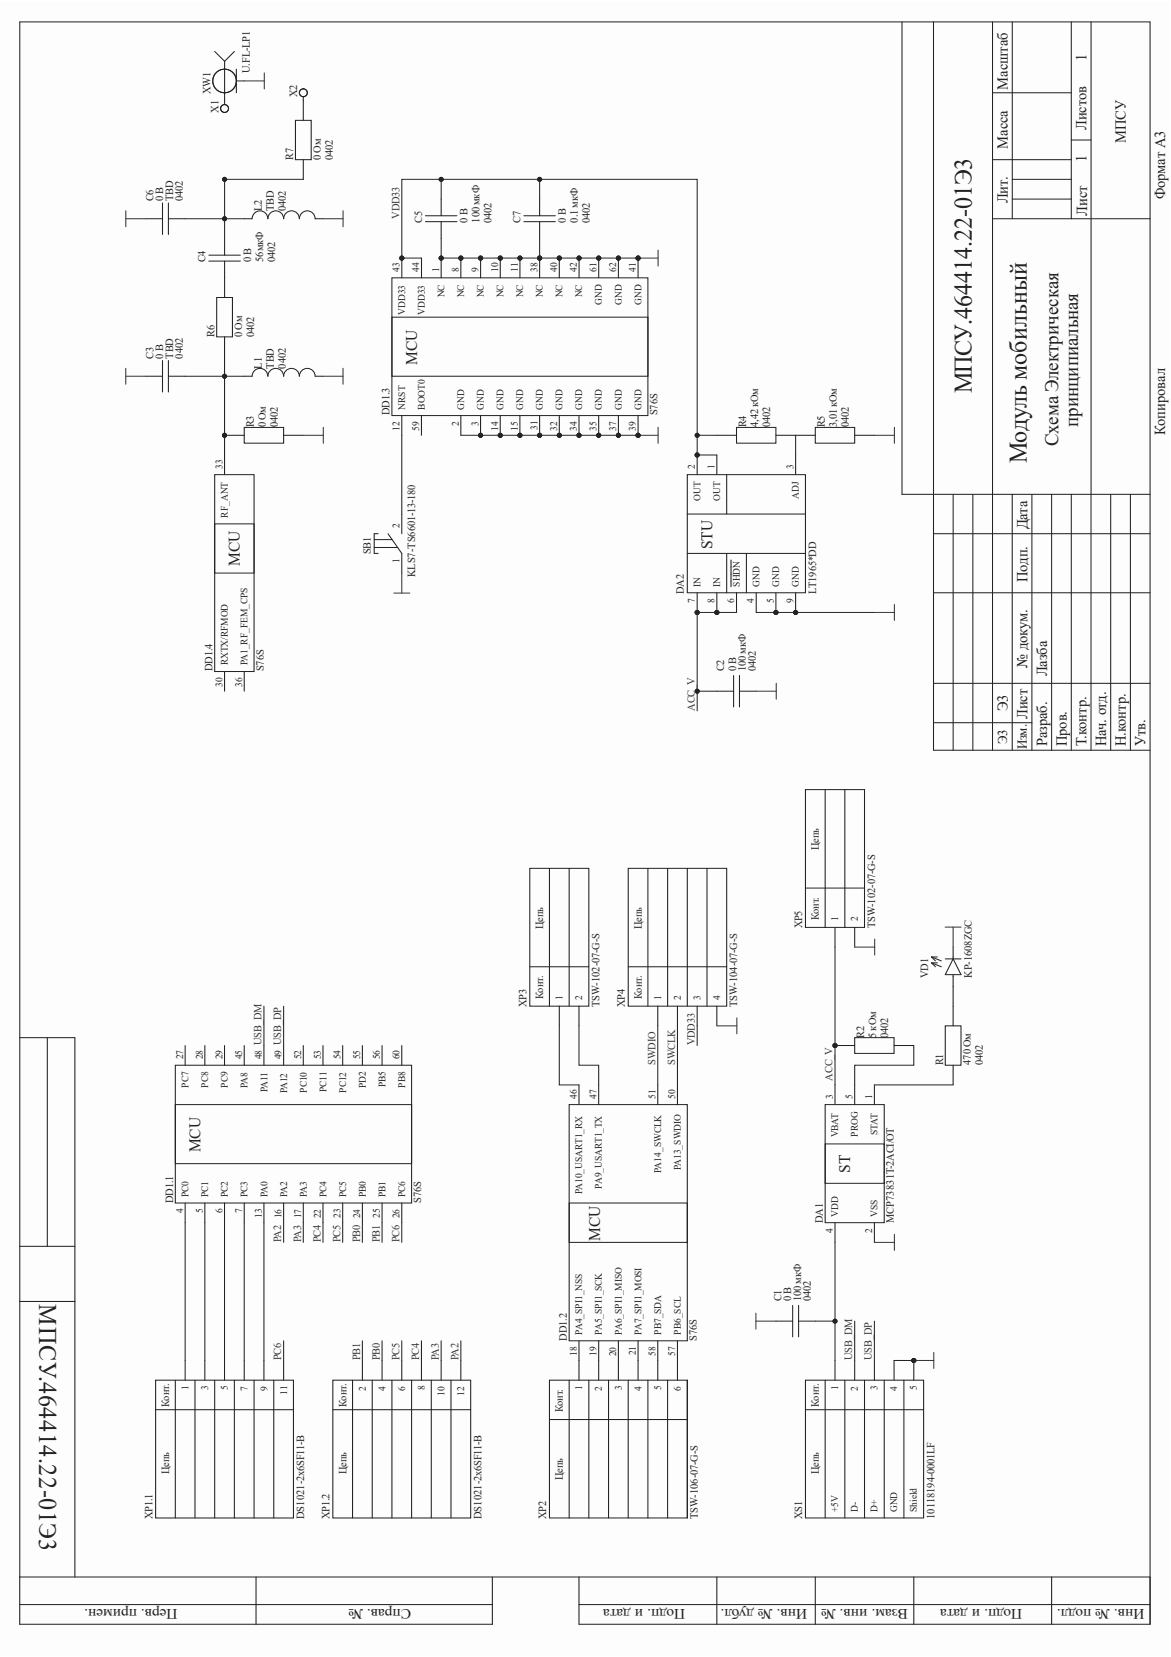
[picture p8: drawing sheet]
<svg xmlns="http://www.w3.org/2000/svg" width="210mm" height="297mm" viewBox="0 0 210 297" stroke-linecap="round" stroke-linejoin="round" font-family="sans-serif">
<defs><g id="words">
<g font-size="4.5" fill="#231f20">
<text x="174.2" y="70.5" transform="rotate(-90 174.2 70.5)">МПСУ.464414.22-01Э3</text>
<text x="184" y="83.1" transform="rotate(-90 184 83.1)">Модуль мобильный</text>
<text x="7" y="233.8" transform="rotate(90 7 233.8)">МПСУ.464414.22-01Э3</text>
</g>
<g font-size="3.6" fill="#231f20">
<text x="193.2" y="76.5" transform="rotate(-90 193.2 76.5)">принципиальная</text>
<text x="189.7" y="80" transform="rotate(-90 189.7 80)">СхемаЭлектрическая</text>
</g>
<g font-size="2.9" fill="#231f20">
<text x="74.8" y="65.5" transform="rotate(-90 74.8 65.5)">MCU</text>
<text x="43" y="101.4" transform="rotate(-90 43 101.4)">MCU</text>
<text x="127.7" y="98.4" transform="rotate(-90 127.7 98.4)">STU</text>
<text x="35.9" y="206.6" transform="rotate(-90 35.9 206.6)">MCU</text>
<text x="152.4" y="210.2" transform="rotate(-90 152.4 210.2)">ST</text>
<text x="107.6" y="222.5" transform="rotate(-90 107.6 222.5)">MCU</text>
</g>
<g font-size="2.7" fill="#231f20">
<text x="194.7" y="11" transform="rotate(-90 194.7 11)">1</text>
<text x="180.6" y="16" transform="rotate(-90 180.6 16)">Масштаб</text>
<text x="194.7" y="23.3" transform="rotate(-90 194.7 23.3)">Листов</text>
<text x="180.6" y="26.7" transform="rotate(-90 180.6 26.7)">Масса</text>
<text x="194.7" y="29" transform="rotate(-90 194.7 29)">1</text>
<text x="201.8" y="25.7" transform="rotate(-90 201.8 25.7)">МПСУ</text>
<text x="208.8" y="35.7" transform="rotate(-90 208.8 35.7)">Формат А3</text>
<text x="180.6" y="36.4" transform="rotate(-90 180.6 36.4)">Лит.</text>
<text x="194.9" y="38.7" transform="rotate(-90 194.9 38.7)">Лист</text>
<text x="208.8" y="78" transform="rotate(-90 208.8 78)">Копировал</text>
<text x="184.2" y="94.9" transform="rotate(-90 184.2 94.9)">Дата</text>
<text x="184.2" y="104.4" transform="rotate(-90 184.2 104.4)">Подп.</text>
<text x="184.2" y="119.7" transform="rotate(-90 184.2 119.7)">№ докум.</text>
<text x="187.7" y="121.3" transform="rotate(-90 187.7 121.3)">Лазба</text>
<text x="180.6" y="127.5" transform="rotate(-90 180.6 127.5)">Э3</text>
<text x="184.2" y="128.9" transform="rotate(-90 184.2 128.9)">Лист</text>
<text x="187.7" y="133.8" transform="rotate(-90 187.7 133.8)">Разраб.</text>
<text x="191.2" y="133.8" transform="rotate(-90 191.2 133.8)">Пров.</text>
<text x="194.7" y="133.8" transform="rotate(-90 194.7 133.8)">Т.контр.</text>
<text x="198.3" y="133.8" transform="rotate(-90 198.3 133.8)">Нач. отд.</text>
<text x="201.8" y="133.8" transform="rotate(-90 201.8 133.8)">Н.контр.</text>
<text x="205.3" y="133.8" transform="rotate(-90 205.3 133.8)">Утв.</text>
</g>
<g font-size="2.6" fill="#231f20">
<text x="31.8" y="288.5" transform="rotate(-180 31.8 288.5)">Перв. примен.</text>
<text x="73.7" y="288.5" transform="rotate(-180 73.7 288.5)">Справ. №</text>
<text x="122.8" y="288.5" transform="rotate(-180 122.8 288.5)">Подп. и дата</text>
<text x="144.7" y="288.5" transform="rotate(-180 144.7 288.5)">Инв. № дубл.</text>
<text x="162.8" y="288.5" transform="rotate(-180 162.8 288.5)">Взам. инв. №</text>
<text x="183.2" y="288.5" transform="rotate(-180 183.2 288.5)">Подп. и дата</text>
<text x="205.1" y="288.5" transform="rotate(-180 205.1 288.5)">Инв. № подл.</text>
</g>
<g font-size="2.5" fill="#231f20">
<text x="180.5" y="133.3" transform="rotate(-90 180.5 133.3)">Э3</text>
<text x="184" y="134.4" transform="rotate(-90 184 134.4)">Изм.</text>
</g>
<g font-size="2" fill="#231f20">
<text x="37.7" y="16.8" transform="rotate(-90 37.7 16.8)">XW1</text>
<text x="44.8" y="13.1" transform="rotate(-90 44.8 13.1)">U.FL-LP1</text>
<text x="53.3" y="17.4" transform="rotate(-90 53.3 17.4)">X2</text>
<text x="39.2" y="20.2" transform="rotate(-90 39.2 20.2)">X1</text>
<text x="52.5" y="28.7" transform="rotate(-90 52.5 28.7)">R7</text>
<text x="57.5" y="28.7" transform="rotate(-90 57.5 28.7)">0 Ом</text>
<text x="59.7" y="28.7" transform="rotate(-90 59.7 28.7)">0402</text>
<text x="27.5" y="36.1" transform="rotate(-90 27.5 36.1)">C6</text>
<text x="29.2" y="36.1" transform="rotate(-90 29.2 36.1)">0 В</text>
<text x="31" y="36.1" transform="rotate(-90 31 36.1)">TBD</text>
<text x="32.8" y="36.1" transform="rotate(-90 32.8 36.1)">0402</text>
<text x="46.9" y="37.8" transform="rotate(-90 46.9 37.8)">L2</text>
<text x="49.1" y="37.8" transform="rotate(-90 49.1 37.8)">TBD</text>
<text x="51.2" y="37.8" transform="rotate(-90 51.2 37.8)">0402</text>
<text x="75.7" y="39.9" transform="rotate(-90 75.7 39.9)">C5</text>
<text x="83.8" y="39.9" transform="rotate(-90 83.8 39.9)">0 В</text>
<text x="86" y="39.9" transform="rotate(-90 86 39.9)">100мкФ</text>
<text x="88.1" y="39.9" transform="rotate(-90 88.1 39.9)">0402</text>
<text x="93.3" y="39.9" transform="rotate(-90 93.3 39.9)">C7</text>
<text x="101.4" y="39.9" transform="rotate(-90 101.4 39.9)">0 В</text>
<text x="103.6" y="39.9" transform="rotate(-90 103.6 39.9)">0.1 мкФ</text>
<text x="105.7" y="39.9" transform="rotate(-90 105.7 39.9)">0402</text>
<text x="36.8" y="47" transform="rotate(-90 36.8 47)">C4</text>
<text x="45" y="47" transform="rotate(-90 45 47)">0 В</text>
<text x="47.2" y="47" transform="rotate(-90 47.2 47)">56мкФ</text>
<text x="49.3" y="47" transform="rotate(-90 49.3 47)">0402</text>
<text x="27.5" y="64.3" transform="rotate(-90 27.5 64.3)">C3</text>
<text x="29.2" y="64.3" transform="rotate(-90 29.2 64.3)">0 В</text>
<text x="31" y="64.3" transform="rotate(-90 31 64.3)">TBD</text>
<text x="32.8" y="64.3" transform="rotate(-90 32.8 64.3)">0402</text>
<text x="38.4" y="60.4" transform="rotate(-90 38.4 60.4)">R6</text>
<text x="43.4" y="60.4" transform="rotate(-90 43.4 60.4)">0 Ом</text>
<text x="45.5" y="60.4" transform="rotate(-90 45.5 60.4)">0402</text>
<text x="46.9" y="66.1" transform="rotate(-90 46.9 66.1)">L1</text>
<text x="49.1" y="66.1" transform="rotate(-90 49.1 66.1)">TBD</text>
<text x="51.2" y="66.1" transform="rotate(-90 51.2 66.1)">0402</text>
<text x="45.5" y="76.6" transform="rotate(-90 45.5 76.6)">R3</text>
<text x="47.6" y="76.6" transform="rotate(-90 47.6 76.6)">0 Ом</text>
<text x="49.8" y="76.6" transform="rotate(-90 49.8 76.6)">0402</text>
<text x="69.8" y="74.5" transform="rotate(-90 69.8 74.5)">DD1.3</text>
<text x="117.9" y="74.5" transform="rotate(-90 117.9 74.5)">S76S</text>
<text x="133.8" y="76.6" transform="rotate(-90 133.8 76.6)">R4</text>
<text x="135.9" y="76.6" transform="rotate(-90 135.9 76.6)">4,42кОм</text>
<text x="138.1" y="76.6" transform="rotate(-90 138.1 76.6)">0402</text>
<text x="147.9" y="76.6" transform="rotate(-90 147.9 76.6)">R5</text>
<text x="150" y="76.6" transform="rotate(-90 150 76.6)">3,01кОм</text>
<text x="152.2" y="76.6" transform="rotate(-90 152.2 76.6)">0402</text>
<text x="66.5" y="99.4" transform="rotate(-90 66.5 99.4)">SB1</text>
<text x="74.4" y="103.5" transform="rotate(-90 74.4 103.5)">KLS7-TS6601-13-180</text>
<text x="122.6" y="106.5" transform="rotate(-90 122.6 106.5)">DA2</text>
<text x="146.3" y="106.5" transform="rotate(-90 146.3 106.5)">LT1965*DD</text>
<text x="38.1" y="120.4" transform="rotate(-90 38.1 120.4)">DD1.4</text>
<text x="47.3" y="120.4" transform="rotate(-90 47.3 120.4)">S76S</text>
<text x="129.8" y="120.4" transform="rotate(-90 129.8 120.4)">C2</text>
<text x="132" y="120.4" transform="rotate(-90 132 120.4)">0 В</text>
<text x="133.7" y="120.4" transform="rotate(-90 133.7 120.4)">100мкФ</text>
<text x="135.5" y="120.4" transform="rotate(-90 135.5 120.4)">0402</text>
<text x="146.8" y="152.5" transform="rotate(-90 146.8 152.5)">Цепь</text>
<text x="97.4" y="166.6" transform="rotate(-90 97.4 166.6)">Цепь</text>
<text x="115.1" y="166.6" transform="rotate(-90 115.1 166.6)">Цепь</text>
<text x="143.8" y="166.4" transform="rotate(-90 143.8 166.4)">XP5</text>
<text x="146.8" y="165" transform="rotate(-90 146.8 165)">Конт.</text>
<text x="156.9" y="166.4" transform="rotate(-90 156.9 166.4)">TSW-102-07-G-S</text>
<text x="97.4" y="179.1" transform="rotate(-90 97.4 179.1)">Конт.</text>
<text x="115.1" y="179.1" transform="rotate(-90 115.1 179.1)">Конт.</text>
<text x="166.3" y="175.3" transform="rotate(-90 166.3 175.3)">VD1</text>
<text x="174.2" y="175.3" transform="rotate(-90 174.2 175.3)">KP-1608ZGC</text>
<text x="94.4" y="180.5" transform="rotate(-90 94.4 180.5)">XP3</text>
<text x="107.5" y="180.5" transform="rotate(-90 107.5 180.5)">TSW-102-07-G-S</text>
<text x="112" y="180.5" transform="rotate(-90 112 180.5)">XP4</text>
<text x="132.2" y="180.5" transform="rotate(-90 132.2 180.5)">TSW-104-07-G-S</text>
<text x="154.9" y="186" transform="rotate(-90 154.9 186)">R2</text>
<text x="157.1" y="186" transform="rotate(-90 157.1 186)">5 кОм</text>
<text x="159.2" y="186" transform="rotate(-90 159.2 186)">0402</text>
<text x="169" y="190.9" transform="rotate(-90 169 190.9)">R1</text>
<text x="174" y="190.9" transform="rotate(-90 174 190.9)">470Ом</text>
<text x="176.1" y="190.9" transform="rotate(-90 176.1 190.9)">0402</text>
<text x="31" y="215.7" transform="rotate(-90 31 215.7)">DD1.1</text>
<text x="75.5" y="215.7" transform="rotate(-90 75.5 215.7)">S76S</text>
<text x="147.5" y="219.2" transform="rotate(-90 147.5 219.2)">DA1</text>
<text x="160.2" y="219.2" transform="rotate(-90 160.2 219.2)">MCP73831T-2ACI/OT</text>
<text x="140.1" y="233.3" transform="rotate(-90 140.1 233.3)">C1</text>
<text x="141.8" y="233.3" transform="rotate(-90 141.8 233.3)">0 В</text>
<text x="143.6" y="233.3" transform="rotate(-90 143.6 233.3)">100мкФ</text>
<text x="145.4" y="233.3" transform="rotate(-90 145.4 233.3)">0402</text>
<text x="101.6" y="240.4" transform="rotate(-90 101.6 240.4)">DD1.2</text>
<text x="124.9" y="240.4" transform="rotate(-90 124.9 240.4)">S76S</text>
<text x="30.3" y="252.2" transform="rotate(-90 30.3 252.2)">Конт.</text>
<text x="62.1" y="252.2" transform="rotate(-90 62.1 252.2)">Конт.</text>
<text x="100.9" y="253.2" transform="rotate(-90 100.9 253.2)">Конт.</text>
<text x="146.8" y="252.2" transform="rotate(-90 146.8 252.2)">Конт.</text>
<text x="30.3" y="264.3" transform="rotate(-90 30.3 264.3)">Цепь</text>
<text x="62.1" y="264.3" transform="rotate(-90 62.1 264.3)">Цепь</text>
<text x="100.9" y="265.4" transform="rotate(-90 100.9 265.4)">Цепь</text>
<text x="146.8" y="264.3" transform="rotate(-90 146.8 264.3)">Цепь</text>
<text x="27.3" y="272.3" transform="rotate(-90 27.3 272.3)">XP1.1</text>
<text x="54.5" y="272.3" transform="rotate(-90 54.5 272.3)">DS1021-2x6SF11-B</text>
<text x="59.1" y="272.3" transform="rotate(-90 59.1 272.3)">XP1.2</text>
<text x="86.3" y="272.3" transform="rotate(-90 86.3 272.3)">DS1021-2x6SF11-B</text>
<text x="97.9" y="272.3" transform="rotate(-90 97.9 272.3)">XP2</text>
<text x="125.1" y="272.3" transform="rotate(-90 125.1 272.3)">TSW-106-07-G-S</text>
<text x="143.8" y="272.3" transform="rotate(-90 143.8 272.3)">XS1</text>
<text x="167.5" y="272.3" transform="rotate(-90 167.5 272.3)">10118194-0001LF</text>
</g>
<g font-size="2" fill="#363536">
<text x="71.6" y="39.2" transform="rotate(-90 71.6 39.2)">VDD33</text>
<text x="124.6" y="127.4" transform="rotate(-90 124.6 127.4)">ACC_V</text>
<text x="117.5" y="190.9" transform="rotate(-90 117.5 190.9)">SWDIO</text>
<text x="121" y="190.9" transform="rotate(-90 121 190.9)">SWCLK</text>
<text x="124.6" y="187.4" transform="rotate(-90 124.6 187.4)">VDD33</text>
<text x="149.3" y="193.7" transform="rotate(-90 149.3 193.7)">ACC_V</text>
<text x="50.4" y="222.7" transform="rotate(-90 50.4 222.7)">PA2</text>
<text x="54" y="222.7" transform="rotate(-90 54 222.7)">PA3</text>
<text x="57.5" y="222.7" transform="rotate(-90 57.5 222.7)">PC4</text>
<text x="61" y="222.7" transform="rotate(-90 61 222.7)">PC5</text>
<text x="64.6" y="222.7" transform="rotate(-90 64.6 222.7)">PB0</text>
<text x="68.1" y="222.7" transform="rotate(-90 68.1 222.7)">PB1</text>
<text x="71.6" y="222.7" transform="rotate(-90 71.6 222.7)">PC6</text>
<text x="50.4" y="243.9" transform="rotate(-90 50.4 243.9)">PC6</text>
<text x="64.6" y="243.9" transform="rotate(-90 64.6 243.9)">PB1</text>
<text x="68.1" y="243.9" transform="rotate(-90 68.1 243.9)">PB0</text>
<text x="71.6" y="243.9" transform="rotate(-90 71.6 243.9)">PC5</text>
<text x="75.1" y="243.9" transform="rotate(-90 75.1 243.9)">PC4</text>
<text x="78.7" y="243.9" transform="rotate(-90 78.7 243.9)">PA3</text>
<text x="82.2" y="243.9" transform="rotate(-90 82.2 243.9)">PA2</text>
<text x="152.8" y="243.9" transform="rotate(-90 152.8 243.9)">USB_DM</text>
<text x="156.3" y="243.9" transform="rotate(-90 156.3 243.9)">USB_DP</text>
</g>
<g font-size="1.8" fill="#231f20">
<text x="71.6" y="48.7" transform="rotate(-90 71.6 48.7)">43</text>
<text x="75.1" y="48.7" transform="rotate(-90 75.1 48.7)">44</text>
<text x="78.7" y="48.7" transform="rotate(-90 78.7 48.7)">1</text>
<text x="79.7" y="53.3" transform="rotate(-90 79.7 53.3)">NC</text>
<text x="82.2" y="48.7" transform="rotate(-90 82.2 48.7)">8</text>
<text x="83.2" y="53.3" transform="rotate(-90 83.2 53.3)">NC</text>
<text x="85.8" y="48.7" transform="rotate(-90 85.8 48.7)">9</text>
<text x="86.7" y="53.3" transform="rotate(-90 86.7 53.3)">NC</text>
<text x="89.3" y="48.7" transform="rotate(-90 89.3 48.7)">10</text>
<text x="90.3" y="53.3" transform="rotate(-90 90.3 53.3)">NC</text>
<text x="92.8" y="48.7" transform="rotate(-90 92.8 48.7)">11</text>
<text x="93.8" y="53.3" transform="rotate(-90 93.8 53.3)">NC</text>
<text x="96.4" y="48.7" transform="rotate(-90 96.4 48.7)">38</text>
<text x="97.3" y="53.3" transform="rotate(-90 97.3 53.3)">NC</text>
<text x="99.9" y="48.7" transform="rotate(-90 99.9 48.7)">40</text>
<text x="100.8" y="53.3" transform="rotate(-90 100.8 53.3)">NC</text>
<text x="103.4" y="48.7" transform="rotate(-90 103.4 48.7)">42</text>
<text x="104.4" y="53.3" transform="rotate(-90 104.4 53.3)">NC</text>
<text x="106.9" y="48.7" transform="rotate(-90 106.9 48.7)">61</text>
<text x="110.5" y="48.7" transform="rotate(-90 110.5 48.7)">62</text>
<text x="114" y="48.7" transform="rotate(-90 114 48.7)">41</text>
<text x="72.6" y="56.4" transform="rotate(-90 72.6 56.4)">VDD33</text>
<text x="76.2" y="56.4" transform="rotate(-90 76.2 56.4)">VDD33</text>
<text x="107.9" y="54.6" transform="rotate(-90 107.9 54.6)">GND</text>
<text x="111.5" y="54.6" transform="rotate(-90 111.5 54.6)">GND</text>
<text x="115" y="54.6" transform="rotate(-90 115 54.6)">GND</text>
<text x="71.6" y="77.3" transform="rotate(-90 71.6 77.3)">12</text>
<text x="72.6" y="73.5" transform="rotate(-90 72.6 73.5)">NRST</text>
<text x="75.1" y="77.3" transform="rotate(-90 75.1 77.3)">59</text>
<text x="76.2" y="73.5" transform="rotate(-90 76.2 73.5)">BOOT0</text>
<text x="82.2" y="76.4" transform="rotate(-90 82.2 76.4)">2</text>
<text x="83.2" y="73.5" transform="rotate(-90 83.2 73.5)">GND</text>
<text x="85.8" y="76.3" transform="rotate(-90 85.8 76.3)">3</text>
<text x="86.7" y="73.5" transform="rotate(-90 86.7 73.5)">GND</text>
<text x="89.3" y="77.3" transform="rotate(-90 89.3 77.3)">14</text>
<text x="90.3" y="73.5" transform="rotate(-90 90.3 73.5)">GND</text>
<text x="92.8" y="77.2" transform="rotate(-90 92.8 77.2)">15</text>
<text x="93.8" y="73.5" transform="rotate(-90 93.8 73.5)">GND</text>
<text x="96.4" y="77.1" transform="rotate(-90 96.4 77.1)">31</text>
<text x="97.3" y="73.5" transform="rotate(-90 97.3 73.5)">GND</text>
<text x="99.9" y="77.3" transform="rotate(-90 99.9 77.3)">32</text>
<text x="100.8" y="73.5" transform="rotate(-90 100.8 73.5)">GND</text>
<text x="103.4" y="77.3" transform="rotate(-90 103.4 77.3)">34</text>
<text x="104.4" y="73.5" transform="rotate(-90 104.4 73.5)">GND</text>
<text x="106.9" y="77.2" transform="rotate(-90 106.9 77.2)">35</text>
<text x="107.9" y="73.5" transform="rotate(-90 107.9 73.5)">GND</text>
<text x="110.5" y="77.3" transform="rotate(-90 110.5 77.3)">37</text>
<text x="111.5" y="73.5" transform="rotate(-90 111.5 73.5)">GND</text>
<text x="114" y="77.3" transform="rotate(-90 114 77.3)">39</text>
<text x="115" y="73.5" transform="rotate(-90 115 73.5)">GND</text>
<text x="39.9" y="84" transform="rotate(-90 39.9 84)">33</text>
<text x="124.6" y="84" transform="rotate(-90 124.6 84)">2</text>
<text x="125.6" y="89.8" transform="rotate(-90 125.6 89.8)">OUT</text>
<text x="128.1" y="84" transform="rotate(-90 128.1 84)">1</text>
<text x="129.1" y="89.8" transform="rotate(-90 129.1 89.8)">OUT</text>
<text x="142.3" y="84" transform="rotate(-90 142.3 84)">3</text>
<text x="143.2" y="89.4" transform="rotate(-90 143.2 89.4)">ADJ</text>
<text x="40.8" y="92.8" transform="rotate(-90 40.8 92.8)">RF_ANT</text>
<text x="71.6" y="94.6" transform="rotate(-90 71.6 94.6)">2</text>
<text x="71.6" y="101" transform="rotate(-90 71.6 101)">1</text>
<text x="125.6" y="105.2" transform="rotate(-90 125.6 105.2)">IN</text>
<text x="129.1" y="105.2" transform="rotate(-90 129.1 105.2)">IN</text>
<text x="132.6" y="105.2" transform="rotate(-90 132.6 105.2)">SHDN</text>
<text x="136.2" y="105.2" transform="rotate(-90 136.2 105.2)">GND</text>
<text x="139.7" y="105.2" transform="rotate(-90 139.7 105.2)">GND</text>
<text x="143.2" y="105.2" transform="rotate(-90 143.2 105.2)">GND</text>
<text x="124.6" y="108.1" transform="rotate(-90 124.6 108.1)">7</text>
<text x="128.1" y="108.1" transform="rotate(-90 128.1 108.1)">8</text>
<text x="131.6" y="108.1" transform="rotate(-90 131.6 108.1)">6</text>
<text x="135.1" y="108.2" transform="rotate(-90 135.1 108.2)">4</text>
<text x="138.7" y="108.1" transform="rotate(-90 138.7 108.1)">5</text>
<text x="142.3" y="108.1" transform="rotate(-90 142.3 108.1)">9</text>
<text x="40.8" y="119.3" transform="rotate(-90 40.8 119.3)">RXTX/RFMOD</text>
<text x="44.4" y="119.3" transform="rotate(-90 44.4 119.3)">PA1_RF_FEM_CPS</text>
<text x="39.9" y="123.2" transform="rotate(-90 39.9 123.2)">30</text>
<text x="43.4" y="123.2" transform="rotate(-90 43.4 123.2)">36</text>
<text x="150.3" y="165.2" transform="rotate(-90 150.3 165.2)">1</text>
<text x="153.8" y="165.2" transform="rotate(-90 153.8 165.2)">2</text>
<text x="100.8" y="179.3" transform="rotate(-90 100.8 179.3)">1</text>
<text x="104.4" y="179.3" transform="rotate(-90 104.4 179.3)">2</text>
<text x="118.5" y="179.3" transform="rotate(-90 118.5 179.3)">1</text>
<text x="122.1" y="179.3" transform="rotate(-90 122.1 179.3)">2</text>
<text x="125.6" y="179.3" transform="rotate(-90 125.6 179.3)">3</text>
<text x="129.1" y="179.3" transform="rotate(-90 129.1 179.3)">4</text>
<text x="32.8" y="189.9" transform="rotate(-90 32.8 189.9)">27</text>
<text x="36.3" y="189.9" transform="rotate(-90 36.3 189.9)">28</text>
<text x="39.9" y="189.9" transform="rotate(-90 39.9 189.9)">29</text>
<text x="43.4" y="189.9" transform="rotate(-90 43.4 189.9)">45</text>
<text x="46.9" y="189.9" transform="rotate(-90 46.9 189.9)">48 USB_DM</text>
<text x="50.5" y="189.9" transform="rotate(-90 50.5 189.9)">49 USB_DP</text>
<text x="54" y="189.9" transform="rotate(-90 54 189.9)">52</text>
<text x="57.5" y="189.9" transform="rotate(-90 57.5 189.9)">53</text>
<text x="61" y="189.9" transform="rotate(-90 61 189.9)">54</text>
<text x="64.6" y="189.9" transform="rotate(-90 64.6 189.9)">55</text>
<text x="68.1" y="189.9" transform="rotate(-90 68.1 189.9)">56</text>
<text x="71.6" y="189.9" transform="rotate(-90 71.6 189.9)">60</text>
<text x="33.8" y="195" transform="rotate(-90 33.8 195)">PC7</text>
<text x="37.3" y="195" transform="rotate(-90 37.3 195)">PC8</text>
<text x="40.8" y="195" transform="rotate(-90 40.8 195)">PC9</text>
<text x="44.4" y="195.1" transform="rotate(-90 44.4 195.1)">PA8</text>
<text x="47.9" y="195.8" transform="rotate(-90 47.9 195.8)">PA11</text>
<text x="51.5" y="196" transform="rotate(-90 51.5 196)">PA12</text>
<text x="55" y="195.9" transform="rotate(-90 55 195.9)">PC10</text>
<text x="58.5" y="195.8" transform="rotate(-90 58.5 195.8)">PC11</text>
<text x="62" y="195.9" transform="rotate(-90 62 195.9)">PC12</text>
<text x="65.6" y="195.1" transform="rotate(-90 65.6 195.1)">PD2</text>
<text x="69.1" y="194.9" transform="rotate(-90 69.1 194.9)">PB5</text>
<text x="72.6" y="195" transform="rotate(-90 72.6 195)">PB8</text>
<text x="103.4" y="197" transform="rotate(-90 103.4 197)">46</text>
<text x="106.9" y="197" transform="rotate(-90 106.9 197)">47</text>
<text x="117.5" y="197" transform="rotate(-90 117.5 197)">51</text>
<text x="121" y="197" transform="rotate(-90 121 197)">50</text>
<text x="149.3" y="197" transform="rotate(-90 149.3 197)">3</text>
<text x="152.8" y="197" transform="rotate(-90 152.8 197)">5</text>
<text x="156.4" y="197" transform="rotate(-90 156.4 197)">1</text>
<text x="150.3" y="203.9" transform="rotate(-90 150.3 203.9)">VBAT</text>
<text x="153.8" y="203.8" transform="rotate(-90 153.8 203.8)">PROG</text>
<text x="157.3" y="203.5" transform="rotate(-90 157.3 203.5)">STAT</text>
<text x="122.1" y="209.8" transform="rotate(-90 122.1 209.8)">PA13_SWDIO</text>
<text x="33.8" y="214.6" transform="rotate(-90 33.8 214.6)">PC0</text>
<text x="37.3" y="214.6" transform="rotate(-90 37.3 214.6)">PC1</text>
<text x="40.8" y="214.6" transform="rotate(-90 40.8 214.6)">PC2</text>
<text x="44.4" y="214.6" transform="rotate(-90 44.4 214.6)">PC3</text>
<text x="47.9" y="214.6" transform="rotate(-90 47.9 214.6)">PA0</text>
<text x="51.5" y="214.6" transform="rotate(-90 51.5 214.6)">PA2</text>
<text x="55" y="214.6" transform="rotate(-90 55 214.6)">PA3</text>
<text x="58.5" y="214.6" transform="rotate(-90 58.5 214.6)">PC4</text>
<text x="62" y="214.6" transform="rotate(-90 62 214.6)">PC5</text>
<text x="65.6" y="214.6" transform="rotate(-90 65.6 214.6)">PB0</text>
<text x="69.1" y="214.6" transform="rotate(-90 69.1 214.6)">PB1</text>
<text x="72.6" y="214.6" transform="rotate(-90 72.6 214.6)">PC6</text>
<text x="104.4" y="214.1" transform="rotate(-90 104.4 214.1)">PA10_USART1_RX</text>
<text x="107.9" y="213.1" transform="rotate(-90 107.9 213.1)">PA9_USART1_TX</text>
<text x="118.5" y="210.3" transform="rotate(-90 118.5 210.3)">PA14_SWCLK</text>
<text x="32.8" y="217.5" transform="rotate(-90 32.8 217.5)">4</text>
<text x="36.3" y="217.5" transform="rotate(-90 36.3 217.5)">5</text>
<text x="39.9" y="217.5" transform="rotate(-90 39.9 217.5)">6</text>
<text x="43.4" y="217.5" transform="rotate(-90 43.4 217.5)">7</text>
<text x="46.9" y="218.4" transform="rotate(-90 46.9 218.4)">13</text>
<text x="50.5" y="218.4" transform="rotate(-90 50.5 218.4)">16</text>
<text x="54" y="218.4" transform="rotate(-90 54 218.4)">17</text>
<text x="57.5" y="218.4" transform="rotate(-90 57.5 218.4)">22</text>
<text x="61" y="218.4" transform="rotate(-90 61 218.4)">23</text>
<text x="64.6" y="218.4" transform="rotate(-90 64.6 218.4)">24</text>
<text x="68.1" y="218.4" transform="rotate(-90 68.1 218.4)">25</text>
<text x="71.6" y="218.4" transform="rotate(-90 71.6 218.4)">26</text>
<text x="149.3" y="221.1" transform="rotate(-90 149.3 221.1)">4</text>
<text x="150.3" y="218.1" transform="rotate(-90 150.3 218.1)">VDD</text>
<text x="156.4" y="221.1" transform="rotate(-90 156.4 221.1)">2</text>
<text x="157.3" y="218.1" transform="rotate(-90 157.3 218.1)">VSS</text>
<text x="104.4" y="239.3" transform="rotate(-90 104.4 239.3)">PA4_SPI1_NSS</text>
<text x="107.9" y="239.3" transform="rotate(-90 107.9 239.3)">PA5_SPI1_SCK</text>
<text x="111.5" y="239.3" transform="rotate(-90 111.5 239.3)">PA6_SPI1_MISO</text>
<text x="115" y="239.3" transform="rotate(-90 115 239.3)">PA7_SPI1_MOSI</text>
<text x="118.5" y="239.3" transform="rotate(-90 118.5 239.3)">PB7_SDA</text>
<text x="122.1" y="239.3" transform="rotate(-90 122.1 239.3)">PB6_SCL</text>
<text x="103.4" y="243.1" transform="rotate(-90 103.4 243.1)">18</text>
<text x="106.9" y="243.1" transform="rotate(-90 106.9 243.1)">19</text>
<text x="110.5" y="243.2" transform="rotate(-90 110.5 243.2)">20</text>
<text x="114" y="243" transform="rotate(-90 114 243)">21</text>
<text x="117.5" y="243.1" transform="rotate(-90 117.5 243.1)">58</text>
<text x="121" y="243.1" transform="rotate(-90 121 243.1)">57</text>
<text x="33.8" y="249.1" transform="rotate(-90 33.8 249.1)">1</text>
<text x="37.3" y="249.2" transform="rotate(-90 37.3 249.2)">3</text>
<text x="40.8" y="249.3" transform="rotate(-90 40.8 249.3)">5</text>
<text x="44.4" y="249.3" transform="rotate(-90 44.4 249.3)">7</text>
<text x="47.9" y="249.3" transform="rotate(-90 47.9 249.3)">9</text>
<text x="51.5" y="250" transform="rotate(-90 51.5 250)">11</text>
<text x="65.6" y="249.3" transform="rotate(-90 65.6 249.3)">2</text>
<text x="69.1" y="249.3" transform="rotate(-90 69.1 249.3)">4</text>
<text x="72.6" y="249.3" transform="rotate(-90 72.6 249.3)">6</text>
<text x="76.2" y="249.3" transform="rotate(-90 76.2 249.3)">8</text>
<text x="79.7" y="250.2" transform="rotate(-90 79.7 250.2)">10</text>
<text x="83.2" y="250.2" transform="rotate(-90 83.2 250.2)">12</text>
<text x="104.4" y="249.1" transform="rotate(-90 104.4 249.1)">1</text>
<text x="107.9" y="249.3" transform="rotate(-90 107.9 249.3)">2</text>
<text x="111.5" y="249.2" transform="rotate(-90 111.5 249.2)">3</text>
<text x="115" y="249.3" transform="rotate(-90 115 249.3)">4</text>
<text x="118.5" y="249.3" transform="rotate(-90 118.5 249.3)">5</text>
<text x="122.1" y="249.3" transform="rotate(-90 122.1 249.3)">6</text>
<text x="150.3" y="249.1" transform="rotate(-90 150.3 249.1)">1</text>
<text x="153.8" y="249.3" transform="rotate(-90 153.8 249.3)">2</text>
<text x="157.3" y="249.2" transform="rotate(-90 157.3 249.2)">3</text>
<text x="160.8" y="249.3" transform="rotate(-90 160.8 249.3)">4</text>
<text x="164.4" y="249.3" transform="rotate(-90 164.4 249.3)">5</text>
<text x="150.3" y="271.1" transform="rotate(-90 150.3 271.1)">+5V</text>
<text x="153.8" y="271.1" transform="rotate(-90 153.8 271.1)">D-</text>
<text x="157.3" y="271.1" transform="rotate(-90 157.3 271.1)">D+</text>
<text x="160.8" y="271.1" transform="rotate(-90 160.8 271.1)">GND</text>
<text x="164.4" y="271.1" transform="rotate(-90 164.4 271.1)">Shield</text>
</g>
</g></defs>
<g fill="#fdfdfd">
<path d="M0 .4h209.7v296.4h-209.7z" fill-rule="evenodd"/>
<path d="M0 .4h209.7v296.4h-209.7z" fill-rule="evenodd"/>
</g>
<g fill="none" stroke="#231f20" stroke-width=".18">
<path d="M161.7 3.9v84.7h44.5M167.3 3.9v130.6h38.9M177.9 3.9v130.6M177.9 16.6h14.1M181.5 3.9v35.3M192 3.9v35.3M195.6 3.9v130.6M177.9 39.2h28.3M177.9 28.6h14.1M181.5 35.7h10.5M181.5 32.1h10.5M192 25.1h3.6"/>
<path d="M167.3 95.7h38.9M170.8 88.6v45.9M174.4 88.6v45.9M181.4 88.6v45.9M185 88.6v45.9M188.5 88.6v45.9M192 88.6v45.9M199.1 88.6v45.9M202.6 88.6v45.9M167.3 106.3h38.9M167.3 122.5h38.9M167.3 129.6h17.7"/>
<path d="M3.5 186h9.9v96.7M8.5 186v37.4M102 198h21.2v42.4h-21.2zM103.8 194.5v3.5M107.3 194.5v3.5M117.9 194.5v3.5M121.4 194.5v3.5M102 215.7h21.2v7h-21.2zM3.5 233.3h9.9M3.5 223.4h9.9M103.8 240.4v3.5M107.3 240.4v3.5"/>
<path d="M110.8 240.4v3.5M114.4 240.4v3.5M117.9 240.4v3.5M121.4 240.4v3.5M3.5 282.7h202.7M3.5 287.6h84.8M45.9 282.7v8.5M88.3 282.7v8.5h-84.8v-287.3h202.7v287.3h-102.4M103.8 282.7v8.5M103.8 287.6h102.4M128.5 282.7v8.5M146.1 282.7v8.5"/>
<path d="M163.8 282.7v8.5M188.5 282.7v8.5"/>
</g>
<circle cx="79.1" cy="46.3" r=".36" fill="#272425"/>
<circle cx="79.1" cy="46.3" r=".36" fill="none" stroke="#272425" stroke-width=".18"/>
<circle cx="86.1" cy="78" r=".36" fill="#272425"/>
<circle cx="86.1" cy="78" r=".36" fill="none" stroke="#272425" stroke-width=".18"/>
<circle cx="82.6" cy="46.3" r=".36" fill="#272425"/>
<circle cx="82.6" cy="46.3" r=".36" fill="none" stroke="#272425" stroke-width=".18"/>
<circle cx="86.1" cy="46.3" r=".36" fill="#272425"/>
<circle cx="86.1" cy="46.3" r=".36" fill="none" stroke="#272425" stroke-width=".18"/>
<circle cx="89.7" cy="46.3" r=".36" fill="#272425"/>
<circle cx="89.7" cy="46.3" r=".36" fill="none" stroke="#272425" stroke-width=".18"/>
<circle cx="93.2" cy="46.3" r=".36" fill="#272425"/>
<circle cx="93.2" cy="46.3" r=".36" fill="none" stroke="#272425" stroke-width=".18"/>
<circle cx="89.7" cy="78" r=".36" fill="#272425"/>
<circle cx="89.7" cy="78" r=".36" fill="none" stroke="#272425" stroke-width=".18"/>
<circle cx="93.2" cy="78" r=".36" fill="#272425"/>
<circle cx="93.2" cy="78" r=".36" fill="none" stroke="#272425" stroke-width=".18"/>
<circle cx="96.7" cy="78" r=".36" fill="#272425"/>
<circle cx="96.7" cy="78" r=".36" fill="none" stroke="#272425" stroke-width=".18"/>
<circle cx="100.3" cy="78" r=".36" fill="#272425"/>
<circle cx="100.3" cy="78" r=".36" fill="none" stroke="#272425" stroke-width=".18"/>
<circle cx="103.8" cy="78" r=".36" fill="#272425"/>
<circle cx="103.8" cy="78" r=".36" fill="none" stroke="#272425" stroke-width=".18"/>
<circle cx="107.3" cy="78" r=".36" fill="#272425"/>
<circle cx="107.3" cy="78" r=".36" fill="none" stroke="#272425" stroke-width=".18"/>
<circle cx="110.8" cy="78" r=".36" fill="#272425"/>
<circle cx="110.8" cy="78" r=".36" fill="none" stroke="#272425" stroke-width=".18"/>
<circle cx="96.7" cy="46.3" r=".36" fill="#272425"/>
<circle cx="96.7" cy="46.3" r=".36" fill="none" stroke="#272425" stroke-width=".18"/>
<circle cx="114.4" cy="78" r=".36" fill="#272425"/>
<circle cx="114.4" cy="78" r=".36" fill="none" stroke="#272425" stroke-width=".18"/>
<circle cx="100.3" cy="46.3" r=".36" fill="#272425"/>
<circle cx="100.3" cy="46.3" r=".36" fill="none" stroke="#272425" stroke-width=".18"/>
<circle cx="114.4" cy="46.3" r=".36" fill="#272425"/>
<circle cx="114.4" cy="46.3" r=".36" fill="none" stroke="#272425" stroke-width=".18"/>
<circle cx="103.8" cy="46.3" r=".36" fill="#272425"/>
<circle cx="103.8" cy="46.3" r=".36" fill="none" stroke="#272425" stroke-width=".18"/>
<circle cx="72" cy="46.3" r=".36" fill="#272425"/>
<circle cx="72" cy="46.3" r=".36" fill="none" stroke="#272425" stroke-width=".18"/>
<circle cx="107.3" cy="46.3" r=".36" fill="#272425"/>
<circle cx="107.3" cy="46.3" r=".36" fill="none" stroke="#272425" stroke-width=".18"/>
<circle cx="110.8" cy="46.3" r=".36" fill="#272425"/>
<circle cx="110.8" cy="46.3" r=".36" fill="none" stroke="#272425" stroke-width=".18"/>
<path d="M79.1 46.3v3.5" fill="none" stroke="#231f20" stroke-width=".18"/>
<circle cx="79.1" cy="46.3" r=".36" fill="#272425"/>
<circle cx="79.1" cy="46.3" r=".36" fill="none" stroke="#272425" stroke-width=".18"/>
<path d="M82.6 74.5v3.5M86.1 74.5v3.5" fill="none" stroke="#231f20" stroke-width=".18"/>
<circle cx="86.1" cy="78" r=".36" fill="#272425"/>
<circle cx="86.1" cy="78" r=".36" fill="none" stroke="#272425" stroke-width=".18"/>
<path d="M82.6 46.3v3.5" fill="none" stroke="#231f20" stroke-width=".18"/>
<circle cx="82.6" cy="46.3" r=".36" fill="#272425"/>
<circle cx="82.6" cy="46.3" r=".36" fill="none" stroke="#272425" stroke-width=".18"/>
<path d="M86.1 46.3v3.5" fill="none" stroke="#231f20" stroke-width=".18"/>
<circle cx="86.1" cy="46.3" r=".36" fill="#272425"/>
<circle cx="86.1" cy="46.3" r=".36" fill="none" stroke="#272425" stroke-width=".18"/>
<path d="M89.7 46.3v3.5" fill="none" stroke="#231f20" stroke-width=".18"/>
<circle cx="89.7" cy="46.3" r=".36" fill="#272425"/>
<circle cx="89.7" cy="46.3" r=".36" fill="none" stroke="#272425" stroke-width=".18"/>
<path d="M93.2 46.3v3.5" fill="none" stroke="#231f20" stroke-width=".18"/>
<circle cx="93.2" cy="46.3" r=".36" fill="#272425"/>
<circle cx="93.2" cy="46.3" r=".36" fill="none" stroke="#272425" stroke-width=".18"/>
<path d="M72 74.5v3.5M89.7 74.5v3.5" fill="none" stroke="#231f20" stroke-width=".18"/>
<circle cx="89.7" cy="78" r=".36" fill="#272425"/>
<circle cx="89.7" cy="78" r=".36" fill="none" stroke="#272425" stroke-width=".18"/>
<path d="M93.2 74.5v3.5" fill="none" stroke="#231f20" stroke-width=".18"/>
<circle cx="93.2" cy="78" r=".36" fill="#272425"/>
<circle cx="93.2" cy="78" r=".36" fill="none" stroke="#272425" stroke-width=".18"/>
<path d="M96.7 74.5v3.5" fill="none" stroke="#231f20" stroke-width=".18"/>
<circle cx="96.7" cy="78" r=".36" fill="#272425"/>
<circle cx="96.7" cy="78" r=".36" fill="none" stroke="#272425" stroke-width=".18"/>
<path d="M100.3 74.5v3.5" fill="none" stroke="#231f20" stroke-width=".18"/>
<circle cx="100.3" cy="78" r=".36" fill="#272425"/>
<circle cx="100.3" cy="78" r=".36" fill="none" stroke="#272425" stroke-width=".18"/>
<path d="M103.8 74.5v3.5" fill="none" stroke="#231f20" stroke-width=".18"/>
<circle cx="103.8" cy="78" r=".36" fill="#272425"/>
<circle cx="103.8" cy="78" r=".36" fill="none" stroke="#272425" stroke-width=".18"/>
<path d="M107.3 74.5v3.5" fill="none" stroke="#231f20" stroke-width=".18"/>
<circle cx="107.3" cy="78" r=".36" fill="#272425"/>
<circle cx="107.3" cy="78" r=".36" fill="none" stroke="#272425" stroke-width=".18"/>
<path d="M110.8 74.5v3.5" fill="none" stroke="#231f20" stroke-width=".18"/>
<circle cx="110.8" cy="78" r=".36" fill="#272425"/>
<circle cx="110.8" cy="78" r=".36" fill="none" stroke="#272425" stroke-width=".18"/>
<path d="M96.7 46.3v3.5" fill="none" stroke="#231f20" stroke-width=".18"/>
<circle cx="96.7" cy="46.3" r=".36" fill="#272425"/>
<circle cx="96.7" cy="46.3" r=".36" fill="none" stroke="#272425" stroke-width=".18"/>
<path d="M114.4 74.5v3.5" fill="none" stroke="#231f20" stroke-width=".18"/>
<circle cx="114.4" cy="78" r=".36" fill="#272425"/>
<circle cx="114.4" cy="78" r=".36" fill="none" stroke="#272425" stroke-width=".18"/>
<path d="M100.3 46.3v3.5" fill="none" stroke="#231f20" stroke-width=".18"/>
<circle cx="100.3" cy="46.3" r=".36" fill="#272425"/>
<circle cx="100.3" cy="46.3" r=".36" fill="none" stroke="#272425" stroke-width=".18"/>
<path d="M114.4 46.3v3.5" fill="none" stroke="#231f20" stroke-width=".18"/>
<circle cx="114.4" cy="46.3" r=".36" fill="#272425"/>
<circle cx="114.4" cy="46.3" r=".36" fill="none" stroke="#272425" stroke-width=".18"/>
<path d="M103.8 46.3v3.5" fill="none" stroke="#231f20" stroke-width=".18"/>
<circle cx="103.8" cy="46.3" r=".36" fill="#272425"/>
<circle cx="103.8" cy="46.3" r=".36" fill="none" stroke="#272425" stroke-width=".18"/>
<path d="M72 46.3v3.5" fill="none" stroke="#231f20" stroke-width=".18"/>
<circle cx="72" cy="46.3" r=".36" fill="#272425"/>
<circle cx="72" cy="46.3" r=".36" fill="none" stroke="#272425" stroke-width=".18"/>
<path d="M75.6 46.3v3.5M107.3 46.3v3.5M75.5 74.5v3.5" fill="none" stroke="#231f20" stroke-width=".18"/>
<circle cx="107.3" cy="46.3" r=".36" fill="#272425"/>
<circle cx="107.3" cy="46.3" r=".36" fill="none" stroke="#272425" stroke-width=".18"/>
<path d="M110.8 46.3v3.5" fill="none" stroke="#231f20" stroke-width=".18"/>
<circle cx="110.8" cy="46.3" r=".36" fill="#272425"/>
<circle cx="110.8" cy="46.3" r=".36" fill="none" stroke="#272425" stroke-width=".18"/>
<g fill="none" stroke="#231f20" stroke-width=".18">
<path d="M38.5 9.2l1.8 1.8M40.3 11v7M42 9.2l-1.7 1.8M42.4 12.4v4.2M42.4 14.5h1.4M43.8 39.2h1.4a1.41 1.41 0 0 1 1.4-1.4 1.41 1.41 0 0 1 1.4 1.4 1.41 1.41 0 0 1 1.4-1.4 1.41 1.41 0 0 1 1.4 1.4 1.41 1.41 0 0 1 1.5-1.4 1.41 1.41 0 0 1 1.4 1.4 1.41 1.41 0 0 1 1.4-1.4 1.41 1.41 0 0 1 1.4 1.4h1.4M37.4 46.8h5.7M37.4 45.7h5.7M38.8 53.3h2.9v7.1h-2.9zM40.3 42.7v3M40.3 46.8v6.5M70.2 49.8h45.9v24.7h-45.9z"/>
<path d="M70.3 56.9h45.8v10.5h-45.8zM26.1 67.4h3M29.1 64.6v5.7M30.2 67.4h3M30.2 64.6v5.7M40.3 60.4v3.5M43.8 67.4h1.4a1.41 1.41 0 0 1 1.4-1.4 1.41 1.41 0 0 1 1.4 1.4 1.41 1.41 0 0 1 1.4-1.4 1.41 1.41 0 0 1 1.4 1.4 1.41 1.41 0 0 1 1.5-1.4 1.41 1.41 0 0 1 1.4 1.4 1.41 1.41 0 0 1 1.4-1.4 1.41 1.41 0 0 1 1.4 1.4h1.4M38.5 85.1h7v35.3h-7zM38.5 93.9h7v8.8h-7zM40.3 81.6v3.5M67.1 98.1h4.2M67.1 96.7h3.2"/>
<path d="M67.8 95.7h-.7v3.5h.7M69.5 95.7l2.5 3.5v3.5M72 92.1v3.6M40.3 120.4v3.5M43.8 120.4v3.5M128.5 123.9h3M131.5 121.1v5.6M132.6 121.1v5.6M132.6 123.9h3M31.4 191h42.4v24.7h-42.4zM31.4 198h42.4v10.6h-42.4zM33.2 187.4v3.6"/>
<path d="M36.7 187.4v3.6M40.2 187.4v3.6M43.8 187.4v3.6M47.3 187.4v3.6M50.8 187.4v3.6M54.4 187.4v3.6M57.9 187.4v3.6M61.4 187.4v3.6M65 187.4v3.6M68.5 187.4v3.6M72 187.4v3.6M33.2 215.7v3.5"/>
<path d="M36.7 215.7v3.5M40.2 215.7v3.5M43.8 215.7v3.5M47.3 215.7v3.5M50.8 215.7v3.5M54.4 215.7v3.5M57.9 215.7v3.5M61.4 215.7v3.5M65 215.7v3.5M68.5 215.7v3.5M72 215.7v3.5"/>
<circle cx="40.3" cy="14.5" r="2.12"/>
</g>
<path d="M43.8 14.5h3.6M47.4 13.1v2.8M57.9 39.2h3.6M61.5 37.8v2.8M22.5 66v2.9M22.5 67.4h3.6M57.9 67.4h3.6M61.5 66v2.9M70.6 106.3h2.9M72 102.7v3.6" fill="none" stroke="#363536" stroke-width=".18"/>
<circle cx="125" cy="109.8" r=".36" fill="#272425"/>
<circle cx="125" cy="109.8" r=".36" fill="none" stroke="#272425" stroke-width=".18"/>
<circle cx="128.5" cy="109.8" r=".36" fill="#272425"/>
<circle cx="128.5" cy="109.8" r=".36" fill="none" stroke="#272425" stroke-width=".18"/>
<circle cx="125" cy="81.6" r=".36" fill="#272425"/>
<circle cx="125" cy="81.6" r=".36" fill="none" stroke="#272425" stroke-width=".18"/>
<circle cx="139.1" cy="109.8" r=".36" fill="#272425"/>
<circle cx="139.1" cy="109.8" r=".36" fill="none" stroke="#272425" stroke-width=".18"/>
<circle cx="142.6" cy="109.8" r=".36" fill="#272425"/>
<circle cx="142.6" cy="109.8" r=".36" fill="none" stroke="#272425" stroke-width=".18"/>
<path d="M123.2 85.1h21.2v21.2h-21.2zM123.2 99.2h21.2M123.2 92.1h21.2M125 106.3v3.5" fill="none" stroke="#231f20" stroke-width=".18"/>
<circle cx="125" cy="109.8" r=".36" fill="#272425"/>
<circle cx="125" cy="109.8" r=".36" fill="none" stroke="#272425" stroke-width=".18"/>
<path d="M128.5 81.6v3.5M133.8 99.2v7.1M142.6 81.6v3.5M128.5 106.3v3.5M131 100.4v4.8M132 106.3v3.5M135.6 106.3v3.5" fill="none" stroke="#231f20" stroke-width=".18"/>
<circle cx="128.5" cy="109.8" r=".36" fill="#272425"/>
<circle cx="128.5" cy="109.8" r=".36" fill="none" stroke="#272425" stroke-width=".18"/>
<path d="M125 81.6v3.5" fill="none" stroke="#231f20" stroke-width=".18"/>
<circle cx="125" cy="81.6" r=".36" fill="#272425"/>
<circle cx="125" cy="81.6" r=".36" fill="none" stroke="#272425" stroke-width=".18"/>
<path d="M139.1 106.3v3.5" fill="none" stroke="#231f20" stroke-width=".18"/>
<circle cx="139.1" cy="109.8" r=".36" fill="#272425"/>
<circle cx="139.1" cy="109.8" r=".36" fill="none" stroke="#272425" stroke-width=".18"/>
<path d="M142.6 106.3v3.5" fill="none" stroke="#231f20" stroke-width=".18"/>
<circle cx="142.6" cy="109.8" r=".36" fill="#272425"/>
<circle cx="142.6" cy="109.8" r=".36" fill="none" stroke="#272425" stroke-width=".18"/>
<g fill="none" stroke="#231f20" stroke-width=".18">
<path d="M76.3 38.7h5.6M76.3 39.7h5.6M79.1 35.7v3M79.1 39.7v3M93.9 38.7h5.7M93.9 39.7h5.7M96.7 35.7v3M96.7 39.7v3M128.5 78h3.5M132 76.6h7.1v2.8h-7.1zM139.1 78h7M146.1 76.6h7.1v2.8h-7.1z"/>
<path d="M153.2 78h3.5M130.3 85.1v7M130.3 99.2v7.1"/>
</g>
<path d="M114.4 46.3h3.6M118 44.8v2.9M156.7 78h3.6M160.3 76.6v2.9M156.7 109.8h3.6M160.3 108.4v2.8" fill="none" stroke="#363536" stroke-width=".18"/>
<circle cx="114.4" cy="46.3" r=".36" fill="#272425"/>
<circle cx="114.4" cy="46.3" r=".36" fill="none" stroke="#272425" stroke-width=".18"/>
<path d="M114.4 78h3.6M118 76.6v2.9" fill="none" stroke="#363536" stroke-width=".18"/>
<circle cx="114.4" cy="78" r=".36" fill="#272425"/>
<circle cx="114.4" cy="78" r=".36" fill="none" stroke="#272425" stroke-width=".18"/>
<path d="M135.6 123.9h3.5M139.1 122.5v2.8" fill="none" stroke="#363536" stroke-width=".18"/>
<circle cx="40.3" cy="78" r=".36" fill="#272425"/>
<circle cx="40.3" cy="78" r=".36" fill="none" stroke="#272425" stroke-width=".18"/>
<path d="M40.3 78h3.5M43.8 76.6h7v2.8h-7zM50.8 78h3.6" fill="none" stroke="#231f20" stroke-width=".18"/>
<circle cx="40.3" cy="78" r=".36" fill="#272425"/>
<circle cx="40.3" cy="78" r=".36" fill="none" stroke="#272425" stroke-width=".18"/>
<path d="M54.4 78h3.6M58 76.6v2.9M128.5 183.9h3.6M132.1 182.5v2.8" fill="none" stroke="#363536" stroke-width=".18"/>
<g fill="none" stroke="#231f20" stroke-width=".18">
<path d="M95 155.7h10.6v24.7h-10.6zM98.5 155.7v24.7M102 155.7v24.7M112.6 155.7h17.7v24.7h-17.7zM116.1 155.7v24.7M119.7 155.7v24.7M123.2 155.7v24.7M126.7 155.7v24.7M95 173.3h10.6M112.6 173.3h17.7M100.3 180.4v3.5M103.8 180.4v3.5"/>
<path d="M117.9 180.4v3.5M121.4 180.4v3.5M125 180.4v3.5M128.5 180.4v3.5M147.9 198h10.6v21.2h-10.6zM149.7 194.5v3.5M153.2 194.5v3.5M156.7 194.5v3.5M147.9 205.1h10.6v7h-10.6zM149.7 219.2v3.5M156.7 219.2v3.5M27.9 247.4h24.7v24.7h-24.7z"/>
<path d="M27.9 252.7h24.7M31.4 247.4v24.7M33.2 243.9v3.5M35 247.4v24.7M36.7 243.9v3.5M38.5 247.4v24.7M40.2 243.9v3.5M42 247.4v24.7M43.8 243.9v3.5M45.5 247.4v24.7M47.3 243.9v3.5M49.1 247.4v24.7"/>
<path d="M50.8 243.9v3.5M59.7 247.4h24.7v24.7h-24.7zM59.7 252.7h24.7M63.2 247.4v24.7M65 243.9v3.5M66.7 247.4v24.7M68.5 243.9v3.5M70.3 247.4v24.7M72 243.9v3.5M73.8 247.4v24.7M75.5 243.9v3.5M77.3 247.4v24.7"/>
<path d="M79.1 243.9v3.5M80.8 247.4v24.7M82.6 243.9v3.5"/>
</g>
<circle cx="163.8" cy="243.9" r=".36" fill="#272425"/>
<circle cx="163.8" cy="243.9" r=".36" fill="none" stroke="#272425" stroke-width=".18"/>
<path d="M149.7 243.9v3.5M153.2 243.9v3.5M156.7 243.9v3.5M160.3 243.9v3.5M163.8 243.9v3.5" fill="none" stroke="#231f20" stroke-width=".18"/>
<circle cx="163.8" cy="243.9" r=".36" fill="#272425"/>
<circle cx="163.8" cy="243.9" r=".36" fill="none" stroke="#272425" stroke-width=".18"/>
<path d="M144.4 247.4h21.2v24.7h-21.2zM144.4 252.7h21.2M147.9 247.4v24.7M151.4 247.4v24.7M155 247.4v24.7M158.5 247.4v24.7M162 247.4v24.7" fill="none" stroke="#231f20" stroke-width=".18"/>
<path d="M163.8 243.9h3.6M167.4 242.4v2.9" fill="none" stroke="#363536" stroke-width=".18"/>
<circle cx="163.8" cy="243.9" r=".36" fill="#272425"/>
<circle cx="163.8" cy="243.9" r=".36" fill="none" stroke="#272425" stroke-width=".18"/>
<g fill="none" stroke="#231f20" stroke-width=".18">
<path d="M167 172.6l1.7 .7M167 172.6h1M167 172.6l.7 .7M167 171.5l1.7 .8M167 171.5h1M167 171.5l.7 .8M169.4 171.9h2.9M170.8 169.8v2.1M170.8 174.7v2.1M170.8 171.9l1.5 2.8h-2.9zM169.4 183.9h2.9v7.1h-2.9zM170.8 180.4v3.5"/>
<path d="M170.8 191v3.5M139.1 236.8h3M142.1 234v5.7M143.1 234v5.7M143.1 236.8h3"/>
</g>
<path d="M135.5 235.4v2.9M135.5 236.8h3.6M156.7 222.7h3.6M160.3 221.3v2.8" fill="none" stroke="#363536" stroke-width=".18"/>
<circle cx="149.7" cy="187.4" r=".36" fill="#272425"/>
<circle cx="149.7" cy="187.4" r=".36" fill="none" stroke="#272425" stroke-width=".18"/>
<path d="M149.7 187.4h3.5M153.2 186h7.1v2.8h-7.1z" fill="none" stroke="#231f20" stroke-width=".18"/>
<circle cx="149.7" cy="187.4" r=".36" fill="#272425"/>
<g fill="none" stroke="#272425" stroke-width=".18">
<path d="M33.2 67.4h10.6"/>
<circle cx="149.7" cy="187.4" r=".36"/>
</g>
<g fill="none" stroke="#231f20" stroke-width=".18">
<path d="M40.3 18v.7M54.4 17.3v4.3M26.1 39.2h3M29.1 36.4v5.6M30.2 36.4v5.6M30.2 39.2h3M53 21.6h2.8v7h-2.8zM54.4 28.6v3.5M144.4 141.5h10.6v24.7h-10.6zM144.4 159.2h10.6M147.9 141.5v24.7M151.4 141.5v24.7"/>
<path d="M149.7 166.2v3.6M153.2 166.2v3.6M160.3 187.4h3.5M98.5 247.4h24.7v24.7h-24.7zM98.5 254.5h24.7M102 247.4v24.7M103.8 243.9v3.5M105.6 247.4v24.7M107.3 243.9v3.5M109.1 247.4v24.7M110.8 243.9v3.5M112.6 247.4v24.7"/>
<path d="M114.4 243.9v3.5M116.1 247.4v24.7M117.9 243.9v3.5M119.7 247.4v24.7M121.4 243.9v3.5M123.2 247.4v24.7"/>
<circle cx="40.3" cy="19.5" r=".71"/>
<circle cx="40.3" cy="19.4" r=".71"/>
<circle cx="54.4" cy="16.6" r=".71"/>
</g>
<path d="M22.6 37.8v2.8M22.6 39.2h3.5M153.2 169.8h3.6M156.8 168.3v2.9M169.4 166.2h2.9M170.8 166.2v3.6" fill="none" stroke="#363536" stroke-width=".18"/>
<circle cx="40.3" cy="67.4" r=".36" fill="#272425"/>
<g fill="none" stroke="#272425" stroke-width=".18">
<path d="M40.3 39.2h3.5M72 78v14.1M125 78h3.5M142.6 78v3.6"/>
<circle cx="40.3" cy="67.4" r=".36"/>
</g>
<circle cx="125" cy="78" r=".36" fill="#272425"/>
<g fill="none" stroke="#272425" stroke-width=".18">
<path d="M135.6 109.8h21.1"/>
<circle cx="125" cy="78" r=".36"/>
</g>
<circle cx="139.1" cy="109.8" r=".36" fill="#272425"/>
<circle cx="139.1" cy="109.8" r=".36" fill="none" stroke="#272425" stroke-width=".18"/>
<circle cx="142.6" cy="109.8" r=".36" fill="#272425"/>
<g fill="none" stroke="#272425" stroke-width=".18">
<path d="M82.6 78h31.8"/>
<circle cx="142.6" cy="109.8" r=".36"/>
</g>
<circle cx="114.4" cy="78" r=".36" fill="#272425"/>
<circle cx="114.4" cy="78" r=".36" fill="none" stroke="#272425" stroke-width=".18"/>
<circle cx="110.8" cy="78" r=".36" fill="#272425"/>
<circle cx="110.8" cy="78" r=".36" fill="none" stroke="#272425" stroke-width=".18"/>
<circle cx="107.3" cy="78" r=".36" fill="#272425"/>
<circle cx="107.3" cy="78" r=".36" fill="none" stroke="#272425" stroke-width=".18"/>
<circle cx="103.8" cy="78" r=".36" fill="#272425"/>
<circle cx="103.8" cy="78" r=".36" fill="none" stroke="#272425" stroke-width=".18"/>
<circle cx="100.3" cy="78" r=".36" fill="#272425"/>
<circle cx="100.3" cy="78" r=".36" fill="none" stroke="#272425" stroke-width=".18"/>
<circle cx="96.7" cy="78" r=".36" fill="#272425"/>
<circle cx="96.7" cy="78" r=".36" fill="none" stroke="#272425" stroke-width=".18"/>
<circle cx="93.2" cy="78" r=".36" fill="#272425"/>
<circle cx="93.2" cy="78" r=".36" fill="none" stroke="#272425" stroke-width=".18"/>
<circle cx="89.7" cy="78" r=".36" fill="#272425"/>
<circle cx="89.7" cy="78" r=".36" fill="none" stroke="#272425" stroke-width=".18"/>
<circle cx="86.1" cy="78" r=".36" fill="#272425"/>
<g fill="none" stroke="#272425" stroke-width=".18">
<path d="M79.1 32.1v3.6"/>
<circle cx="86.1" cy="78" r=".36"/>
</g>
<circle cx="79.1" cy="32.1" r=".36" fill="#272425"/>
<g fill="none" stroke="#272425" stroke-width=".18">
<path d="M96.7 32.1v3.6"/>
<circle cx="79.1" cy="32.1" r=".36"/>
</g>
<circle cx="96.7" cy="32.1" r=".36" fill="#272425"/>
<g fill="none" stroke="#272425" stroke-width=".18">
<path d="M96.7 42.7v3.6"/>
<circle cx="96.7" cy="32.1" r=".36"/>
</g>
<circle cx="96.7" cy="46.3" r=".36" fill="#272425"/>
<g fill="none" stroke="#272425" stroke-width=".18">
<path d="M79.1 42.7v3.6h35.3"/>
<circle cx="96.7" cy="46.3" r=".36"/>
</g>
<circle cx="79.1" cy="46.3" r=".36" fill="#272425"/>
<circle cx="79.1" cy="46.3" r=".36" fill="none" stroke="#272425" stroke-width=".18"/>
<circle cx="82.6" cy="46.3" r=".36" fill="#272425"/>
<circle cx="82.6" cy="46.3" r=".36" fill="none" stroke="#272425" stroke-width=".18"/>
<circle cx="86.1" cy="46.3" r=".36" fill="#272425"/>
<circle cx="86.1" cy="46.3" r=".36" fill="none" stroke="#272425" stroke-width=".18"/>
<circle cx="89.7" cy="46.3" r=".36" fill="#272425"/>
<circle cx="89.7" cy="46.3" r=".36" fill="none" stroke="#272425" stroke-width=".18"/>
<circle cx="93.2" cy="46.3" r=".36" fill="#272425"/>
<circle cx="93.2" cy="46.3" r=".36" fill="none" stroke="#272425" stroke-width=".18"/>
<circle cx="96.7" cy="46.3" r=".36" fill="#272425"/>
<circle cx="96.7" cy="46.3" r=".36" fill="none" stroke="#272425" stroke-width=".18"/>
<circle cx="100.3" cy="46.3" r=".36" fill="#272425"/>
<circle cx="100.3" cy="46.3" r=".36" fill="none" stroke="#272425" stroke-width=".18"/>
<circle cx="103.8" cy="46.3" r=".36" fill="#272425"/>
<circle cx="103.8" cy="46.3" r=".36" fill="none" stroke="#272425" stroke-width=".18"/>
<circle cx="107.3" cy="46.3" r=".36" fill="#272425"/>
<circle cx="107.3" cy="46.3" r=".36" fill="none" stroke="#272425" stroke-width=".18"/>
<circle cx="110.8" cy="46.3" r=".36" fill="#272425"/>
<circle cx="110.8" cy="46.3" r=".36" fill="none" stroke="#272425" stroke-width=".18"/>
<circle cx="114.4" cy="46.3" r=".36" fill="#272425"/>
<g fill="none" stroke="#272425" stroke-width=".18">
<path d="M33.2 39.2h7.1v3.5"/>
<circle cx="114.4" cy="46.3" r=".36"/>
</g>
<circle cx="40.3" cy="39.2" r=".36" fill="#272425"/>
<g fill="none" stroke="#272425" stroke-width=".18">
<path d="M40.3 63.9v17.7"/>
<circle cx="40.3" cy="39.2" r=".36"/>
</g>
<circle cx="40.3" cy="78" r=".36" fill="#272425"/>
<circle cx="40.3" cy="78" r=".36" fill="none" stroke="#272425" stroke-width=".18"/>
<circle cx="40.3" cy="67.4" r=".36" fill="#272425"/>
<g fill="none" stroke="#272425" stroke-width=".18">
<path d="M125 123.9h3.5M47.3 180.4v7M50.8 180.4v7M117.9 183.9v10.6M121.4 183.9v10.6M125 183.9v3.5M33.2 219.2v24.7M36.7 219.2v24.7M40.2 219.2v24.7M43.8 219.2v24.7M47.3 219.2v24.7M50.8 219.2v3.5"/>
<circle cx="40.3" cy="67.4" r=".36"/>
</g>
<circle cx="125" cy="123.9" r=".36" fill="#272425"/>
<g fill="none" stroke="#272425" stroke-width=".18">
<path d="M153.2 236.8v7.1M156.7 236.8v7.1M160.3 243.9h3.5"/>
<circle cx="125" cy="123.9" r=".36"/>
</g>
<circle cx="163.8" cy="243.9" r=".36" fill="#272425"/>
<g fill="none" stroke="#272425" stroke-width=".18">
<path d="M149.7 169.8v24.7M170.8 176.8v3.6M156.7 194.5h14.1M163.8 187.4v3.6h-10.6v3.5"/>
<circle cx="163.8" cy="243.9" r=".36"/>
</g>
<circle cx="149.7" cy="187.4" r=".36" fill="#272425"/>
<g fill="none" stroke="#272425" stroke-width=".18">
<path d="M149.7 222.7v21.2"/>
<circle cx="149.7" cy="187.4" r=".36"/>
</g>
<circle cx="149.7" cy="236.8" r=".36" fill="#272425"/>
<g fill="none" stroke="#272425" stroke-width=".18">
<path d="M146.1 236.8h3.6"/>
<circle cx="149.7" cy="236.8" r=".36"/>
</g>
<circle cx="149.7" cy="236.8" r=".36" fill="#272425"/>
<g fill="none" stroke="#272425" stroke-width=".18">
<path d="M132 109.8h-7v17.6M100.3 183.9v10.6h3.5M103.8 183.9v7.1h3.5v3.5"/>
<circle cx="149.7" cy="236.8" r=".36"/>
</g>
<circle cx="128.5" cy="109.8" r=".36" fill="#272425"/>
<circle cx="128.5" cy="109.8" r=".36" fill="none" stroke="#272425" stroke-width=".18"/>
<circle cx="125" cy="109.8" r=".36" fill="#272425"/>
<circle cx="125" cy="109.8" r=".36" fill="none" stroke="#272425" stroke-width=".18"/>
<circle cx="125" cy="123.9" r=".36" fill="#272425"/>
<g fill="none" stroke="#272425" stroke-width=".18">
<path d="M75.6 46.3h-3.6v-14.2h53v49.5h3.5"/>
<circle cx="125" cy="123.9" r=".36"/>
</g>
<circle cx="125" cy="81.6" r=".36" fill="#272425"/>
<circle cx="125" cy="81.6" r=".36" fill="none" stroke="#272425" stroke-width=".18"/>
<circle cx="125" cy="78" r=".36" fill="#272425"/>
<circle cx="125" cy="78" r=".36" fill="none" stroke="#272425" stroke-width=".18"/>
<circle cx="96.7" cy="32.1" r=".36" fill="#272425"/>
<circle cx="96.7" cy="32.1" r=".36" fill="none" stroke="#272425" stroke-width=".18"/>
<circle cx="79.1" cy="32.1" r=".36" fill="#272425"/>
<circle cx="79.1" cy="32.1" r=".36" fill="none" stroke="#272425" stroke-width=".18"/>
<circle cx="72" cy="46.3" r=".36" fill="#272425"/>
<g fill="none" stroke="#272425" stroke-width=".18">
<path d="M40.3 32.1h14.1M54.4 219.2v3.5M57.9 219.2v3.5M61.4 219.2v3.5M65 219.2v3.5M68.5 219.2v3.5M72 219.2v3.5M50.8 240.4v3.5M65 240.4v3.5M68.5 240.4v3.5M72 240.4v3.5M75.5 240.4v3.5"/>
<path d="M79.1 240.4v3.5M82.6 240.4v3.5"/>
<circle cx="72" cy="46.3" r=".36"/>
</g>
<circle cx="40.3" cy="32.1" r=".36" fill="#272425"/>
<g fill="none" stroke="#272425" stroke-width=".18">
<path d="M40.3 32.1v7.1"/>
<circle cx="40.3" cy="32.1" r=".36"/>
</g>
<circle cx="40.3" cy="32.1" r=".36" fill="#272425"/>
<circle cx="40.3" cy="32.1" r=".36" fill="none" stroke="#272425" stroke-width=".18"/>
<circle cx="40.3" cy="39.2" r=".36" fill="#272425"/>
<circle cx="40.3" cy="39.2" r=".36" fill="none" stroke="#272425" stroke-width=".18"/>
<use href="#words"/>
</svg>
